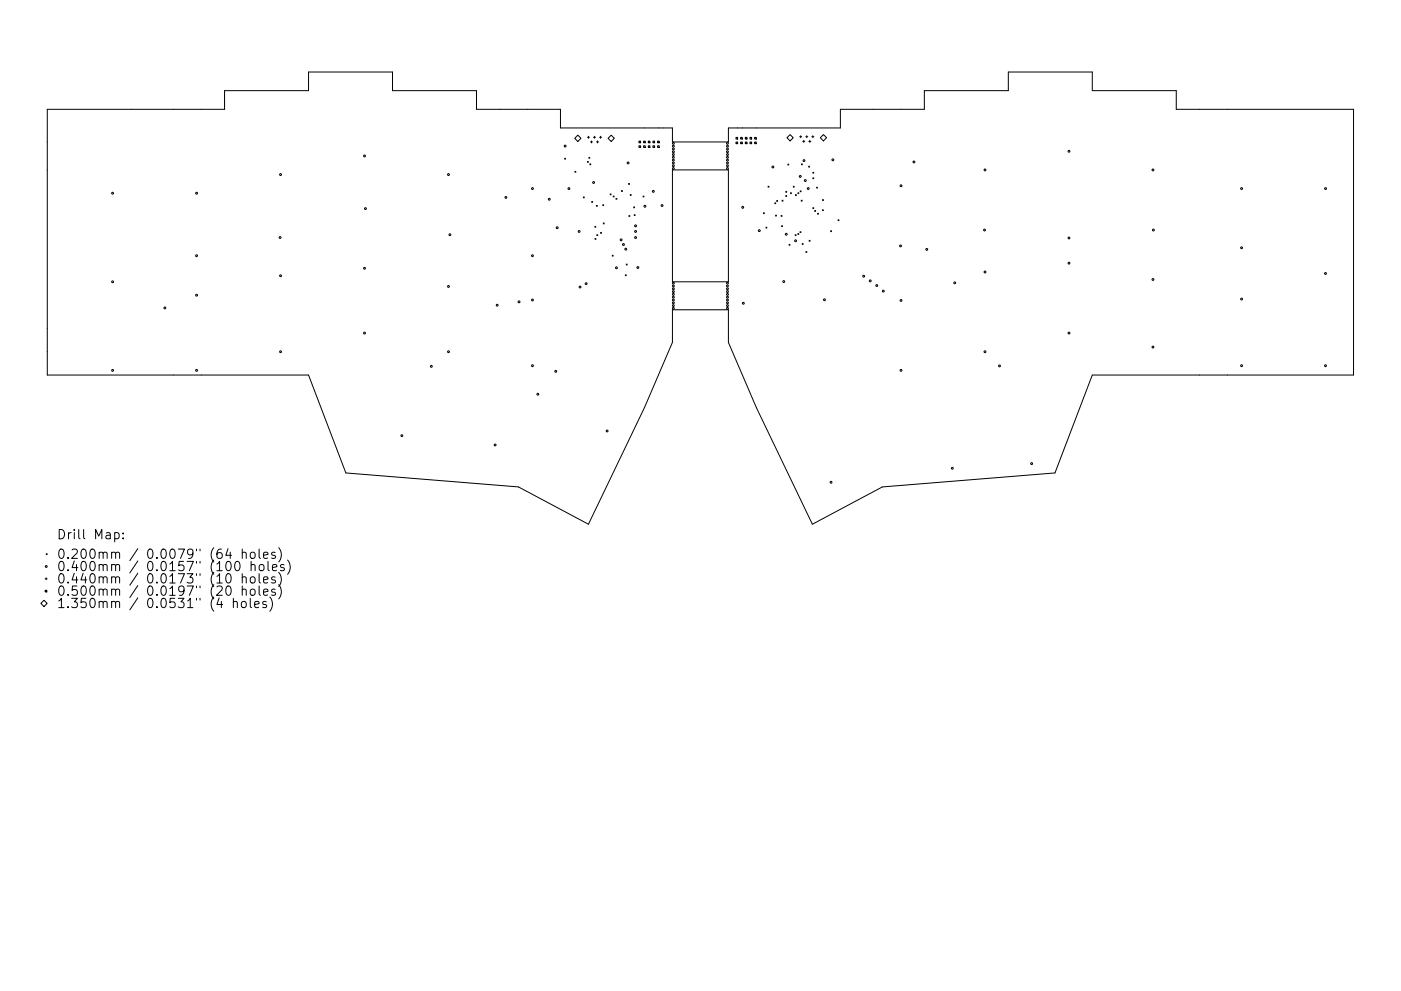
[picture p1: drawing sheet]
<svg xmlns="http://www.w3.org/2000/svg" width="297mm" height="210mm" viewBox="0 0 297 210" stroke-linecap="round" stroke-linejoin="round" font-family="sans-serif">
<defs><g id="words">
<g font-size="2.8">
<text x="12" y="114.4">Drill Map:</text>
<text x="12" y="118.6">0.200mm / 0.0079&quot; (64 holes)</text>
<text x="12" y="121.2">0.400mm / 0.0157&quot; (100 holes)</text>
<text x="12" y="123.8">0.440mm / 0.0173&quot; (10 holes)</text>
<text x="12" y="126.4">0.500mm / 0.0197&quot; (20 holes)</text>
<text x="12" y="129">1.350mm / 0.0531&quot; (4 holes)</text>
</g>
</g></defs>
<g fill="none" stroke="#000" stroke-width=".21">
<path d="M10 23.2h37.6v-4h17.8v-3.9h17.8v3.9h17.8v4h17.8v3.9h23.8v3h11.8v-3h23.8v-3.9h17.8v-4h17.8v-3.9h17.8v3.9h17.8v4h37.6v56.4h-55.4l-7.9 20.7-36.6 3-14.9 7.9-11.8-24.7-6-13.9v-6.9h-11.8v6.9l-6 13.9-11.8 24.7-14.9-7.9-36.6-3-7.9-20.7h-55.4zM119.7 33.6l.2 .2M119.9 33.6l-.2 .2M121.8 29.3l.7-.6 .7 .6-.7 .7zM121.9 36.3l.2 .2M122.1 36.3l-.2 .2M124.5 34.2l.2 .2M124.5 29.1h.5M124.7 34.2l-.2 .2M124.8 28.9v.4M124.9 33.4l.2 .2M125.1 33.4l-.2 .2"/>
<path d="M125.1 34.8l.2 .2M125.2 30.1h.4M125.3 34.8l-.2 .2M125.4 29.9v.4M125.8 29.1h.5M126 28.9v.4M126.5 30.1h.4M126.7 29.9v.4M127.1 29.1h.5M127.3 28.9v.4M128.9 29.3l.7-.6 .7 .6-.7 .7zM133.3 38.9l.2 .2"/>
<path d="M133.5 38.9l-.2 .2M135.5 29.9h.3v.4h-.3zM135.5 30.9h.3v.4h-.3zM136.5 29.9h.3v.4h-.3zM136.5 30.9h.3v.4h-.3zM137.4 29.9h.4v.4h-.4zM137.4 30.9h.4v.4h-.4zM138.4 29.9h.4v.4h-.4zM138.4 30.9h.4v.4h-.4zM139.4 29.9h.4v.4h-.4zM139.4 30.9h.4v.4h-.4zM142.6 36h11.8v23.8h-11.8z"/>
<path d="M156 29.1h.4v.4h-.4zM156 30.1h.4v.4h-.4zM157 29.1h.4v.4h-.4zM157 30.1h.4v.4h-.4zM158 29.1h.4v.4h-.4zM158 30.1h.4v.4h-.4zM159 29.1h.4v.4h-.4zM159 30.1h.4v.4h-.4zM160 29.1h.3v.4h-.3zM160 30.1h.3v.4h-.3zM162.8 39.5l.2 .2M163 39.5l-.2 .2"/>
<path d="M167 34.8l.2 .2M167.2 34.8l-.2 .2M167.5 28.6l.7 .6-.7 .7-.7-.7zM168.2 39.5l.2 .2M168.4 39.5l-.2 .2M169.5 29h.5M169.8 28.8v.4M169.9 34.8l.2 .2M170.1 34.8l-.2 .2M170.2 30h.4M170.4 29.8v.4M170.8 29h.5"/>
<path d="M171.1 28.8v.4M171.4 35.3l.2 .2M171.5 30h.4M171.6 35.3l-.2 .2M171.7 29.8v.4M172.1 29h.5M172.3 36.5l.2 .2M172.3 37.7l.2 .2M172.3 28.8v.4M172.5 37.7l-.2 .2M172.5 36.5l-.2 .2M173.1 39.7l.2 .2"/>
<path d="M173.3 39.7l-.2 .2M173.9 29.2l.7-.6 .7 .6-.7 .7zM123.7 41.8l.2 .2M123.9 41.8l-.2 .2M125.5 42.7l.2 .2M125.7 42.7l-.2 .2M126.1 48l.2 .2M126.1 50.6l.2 .2M126.3 48l-.2 .2M126.3 50.6l-.2 .2M126.4 43.6l.2 .2M126.5 49.8l.2 .2"/>
<path d="M126.6 43.6l-.2 .2M126.7 49.8l-.2 .2M127.3 49.3l.2 .2M127.5 49.3l-.2 .2M127.8 43.4l.2 .2M127.9 47.3l.2 .2M128 43.4l-.2 .2M128.1 47.3l-.2 .2M129.4 41.1l.2 .2M129.6 41.1l-.2 .2M129.8 54.2l.2 .1M130 54.2l-.2 .1"/>
<path d="M130 41.6l.2 .2M130.2 41.6l-.2 .2M130.6 42.1l.2 .2M130.8 42.1l-.2 .2M131.8 40.4l.2 .2M132 40.4l-.2 .2M132.6 58.3l.2 .2M132.8 58.3l-.2 .2M132.8 56l.2 .2M133 56l-.2 .2M133.3 45.7l.2 .2M133.5 45.7l-.2 .2"/>
<path d="M133.6 41.3l.2 .2M133.8 41.3l-.2 .2M134.4 43.9l.2 .2M134.5 45.5l.2 .2M134.6 43.9l-.2 .2M134.7 45.5l-.2 .2M136.3 41.6l.2 .2M136.5 41.6l-.2 .2M161.9 45.1l.2 .2M162.1 45.1l-.2 .2M162.4 48.2l.2 .2M162.6 48.2l-.2 .2"/>
<path d="M164.3 43l.2 .2M164.4 45.6l.2 .2M164.5 43l-.2 .2M164.6 45.6l-.2 .2M164.7 42.5l.2 .2M164.9 42.5l-.2 .2M165.6 45.7l.2 .2M165.7 47.9l.2 .2M165.8 45.7l-.2 .2M165.8 42.5l.2 .2M165.9 47.9l-.2 .2M166 42.5l-.2 .2"/>
<path d="M166.6 40.6l.2 .2M166.6 41.5l.2 .2M166.8 40.6l-.2 .2M166.8 41.5l-.2 .2M167.3 51.8l.2 .2M167.5 51.8l-.2 .2M167.6 40.9l.2 .2M167.8 40.9l-.2 .2M168.6 49.8l.2 .2M168.6 41.3l.2 .2M168.8 49.8l-.2 .2M168.8 41.3l-.2 .2"/>
<path d="M169.2 49.5l.2 .2M169.2 40.9l.2 .2M169.4 49.5l-.2 .2M169.4 40.9l-.2 .2M169.6 49.2l.2 .2M169.7 40.5l.2 .2M169.8 49.2l-.2 .2M169.9 40.5l-.2 .2M169.9 42.5l.2 .2M170.1 42.5l-.2 .2M170.1 51.7l.2 .2M170.3 51.7l-.2 .2"/>
<path d="M170.9 53.4l.2 .2M171.1 53.4l-.2 .2M171.5 51l.2 .2M171.7 51l-.2 .2M172.3 44.1l.2 .2M172.5 44.1l-.2 .2M172.7 44.7l.2 .2M172.9 44.7l-.2 .2M173.3 45.2l.2 .2M173.5 45.2l-.2 .2M174.4 44.5l.2 .2M174.4 42.4l.2 .2"/>
<path d="M174.6 44.5l-.2 .2M174.6 42.4l-.2 .2M176.1 49l.2 .2M176.3 49l-.2 .2M177.7 46.6l.2 .2M177.9 46.6l-.2 .2M9.8 117.5l.2 .2M10 117.5l-.2 .2M24.3 113.1l.6-.1 .4 .4v.5l-.2 .3h-.8M26.1 114.1v.2M26.1 113.1v.2M48.3 116.4l-.4 1.4h1.2"/>
<path d="M50 119.2l.4-.1a1.24 1.24 0 0 1 0 2h-.2a1.32 1.32 0 0 1-.2-1.9zM51.4 117.3l.2-.1h.5l.1 1.3M51.4 116.5v2M53.2 117.2h.5l.4 .3v.6l-.4 .4-.5-.1-.1-.3v-.6zM53.2 120l.3-.2 .5 .1 .1 1.2M53.2 119.1v2M54.9 116.5v1.7l.3 .3M55.1 119.9l.5-.1 .4 .3v.6l-.4 .4-.5-.1-.2-.3v-.6zM55.9 117.8l.9-.2-.1-.4h-.5l-.3 .2 .1 1h.7M56.8 119.1v1.7l.3 .3M58.3 117.2h-.4l-.3 .2 .1 .3 .6 .2v.5h-.7M59.1 116.2a2.27 2.27 0 0 1 0 3"/>
<path d="M60.2 119.9l-.5-.1-.2 .2 .1 .3 .6 .2v.5h-.7M61 118.8a2.27 2.27 0 0 1 0 3M8.7 128l.6-.6 .7 .6-.7 .7zM9.6 122.8h.4M9.6 125.2h.3v.4h-.3zM9.8 122.6v.4M48.2 121.8l.3-.1a1.24 1.24 0 0 1 0 2h-.2a1.31 1.31 0 0 1-.1-1.9zM48.2 124.4l.3-.1a1.24 1.24 0 0 1 0 2h-.2a1.32 1.32 0 0 1-.1-1.9zM49.5 127.8l.3-.2 .4 .1 .1 1.2M49.5 126.9v2M51.3 127.8l.2-.2 .6 .2 .1 .7-.2 .3-.5 .1-.2-.2zM51.4 122.6l.2-.2 .5 .1 .1 1.2"/>
<path d="M51.4 125.2l.2-.2 .5 .1 .1 1.2M51.4 121.7v2M51.4 124.3v2M53.1 126.9v1.7l.2 .3M53.1 125.2l.3-.2 .6 .2 .1 .7-.2 .3-.5 .1-.3-.2zM53.2 122.5l.5-.1 .4 .4v.5l-.4 .4-.5-.1-.1-.3v-.5zM54 128.3l.9-.2-.1-.4-.5-.1-.3 .3 .1 .9h.7M54.9 121.7v1.7l.3 .3M54.9 124.3v1.7l.3 .3M55.9 123l.9-.2-.1-.3-.5-.1-.3 .3 .1 .9h.7M55.9 125.6l.9-.1-.1-.4-.5-.1-.3 .3 .1 .9h.7M56.4 127.7l-.4-.1-.3 .3 .1 .3 .6 .2v.4h-.7"/>
<path d="M57.2 126.7a2.27 2.27 0 0 1 0 3M57.8 120.4l.9-.2-.1-.3-.6-.1-.2 .2 .1 1h.7M58.3 122.5l-.4-.1-.3 .3 .1 .2 .6 .2v.5h-.7M58.3 125.1l-.4-.1-.3 .3 .1 .3 .6 .1v.5h-.7M59.1 121.4a2.27 2.27 0 0 1 0 3M59.1 124a2.27 2.27 0 0 1 0 3.1"/>
<circle cx="59.5" cy="37" r=".2"/>
<circle cx="77.3" cy="33.1" r=".2"/>
<circle cx="95.1" cy="37" r=".2"/>
<circle cx="119.8" cy="31" r=".2"/>
<circle cx="125.9" cy="38.7" r=".2"/>
<circle cx="133.2" cy="34.6" r=".2"/>
<circle cx="142.8" cy="31" r=".2"/>
<circle cx="142.8" cy="32.2" r=".2"/>
<circle cx="142.8" cy="30.4" r=".2"/>
<circle cx="142.8" cy="32.8" r=".2"/>
<circle cx="142.8" cy="34.6" r=".2"/>
<circle cx="142.8" cy="33.4" r=".2"/>
<circle cx="142.8" cy="35.2" r=".2"/>
<circle cx="142.8" cy="34" r=".2"/>
<circle cx="142.8" cy="31.6" r=".2"/>
<circle cx="142.8" cy="35.8" r=".2"/>
<circle cx="154.2" cy="31" r=".2"/>
<circle cx="154.2" cy="32.2" r=".2"/>
<circle cx="154.2" cy="30.4" r=".2"/>
<circle cx="154.2" cy="34.6" r=".2"/>
<circle cx="154.2" cy="33.4" r=".2"/>
<circle cx="154.2" cy="35.2" r=".2"/>
<circle cx="154.2" cy="32.8" r=".2"/>
<circle cx="154.2" cy="34" r=".2"/>
<circle cx="154.2" cy="35.8" r=".2"/>
<circle cx="154.2" cy="31.6" r=".2"/>
<circle cx="163.9" cy="35.4" r=".2"/>
<circle cx="169.7" cy="37.4" r=".2"/>
<circle cx="170.5" cy="34.1" r=".2"/>
<circle cx="170.7" cy="38.3" r=".2"/>
<circle cx="176.6" cy="33.9" r=".2"/>
<circle cx="191" cy="39.4" r=".2"/>
<circle cx="193.8" cy="34.4" r=".2"/>
<circle cx="208.8" cy="36" r=".2"/>
<circle cx="226.6" cy="32.1" r=".2"/>
<circle cx="244.4" cy="36" r=".2"/>
<circle cx="23.9" cy="59.8" r=".2"/>
<circle cx="23.9" cy="41" r=".2"/>
<circle cx="41.7" cy="41" r=".2"/>
<circle cx="41.7" cy="54.2" r=".2"/>
<circle cx="59.4" cy="50.4" r=".2"/>
<circle cx="59.5" cy="58.5" r=".2"/>
<circle cx="77.3" cy="56.9" r=".2"/>
<circle cx="77.5" cy="44.3" r=".2"/>
<circle cx="95.4" cy="49.8" r=".2"/>
<circle cx="107.3" cy="41.9" r=".2"/>
<circle cx="112.9" cy="54.2" r=".2"/>
<circle cx="112.9" cy="40" r=".2"/>
<circle cx="116.5" cy="42.3" r=".2"/>
<circle cx="118.1" cy="48.3" r=".2"/>
<circle cx="120.6" cy="40" r=".2"/>
<circle cx="122.8" cy="49.1" r=".2"/>
<circle cx="130.7" cy="56.8" r=".2"/>
<circle cx="131.7" cy="50.9" r=".2"/>
<circle cx="132.2" cy="51.9" r=".2"/>
<circle cx="132.7" cy="52.9" r=".2"/>
<circle cx="134.8" cy="49.1" r=".2"/>
<circle cx="134.8" cy="47.9" r=".2"/>
<circle cx="134.8" cy="50.4" r=".2"/>
<circle cx="135.2" cy="56.8" r=".2"/>
<circle cx="136.7" cy="43.8" r=".2"/>
<circle cx="138.5" cy="40.6" r=".2"/>
<circle cx="140.4" cy="43.6" r=".2"/>
<circle cx="157.5" cy="44" r=".2"/>
<circle cx="161" cy="48.9" r=".2"/>
<circle cx="166.2" cy="59.7" r=".2"/>
<circle cx="166.7" cy="49.7" r=".2"/>
<circle cx="168.7" cy="51.1" r=".2"/>
<circle cx="171.4" cy="40" r=".2"/>
<circle cx="183.1" cy="58.6" r=".2"/>
<circle cx="184.5" cy="59.6" r=".2"/>
<circle cx="190.9" cy="52.2" r=".2"/>
<circle cx="196.5" cy="52.9" r=".2"/>
<circle cx="208.7" cy="48.8" r=".2"/>
<circle cx="208.8" cy="57.7" r=".2"/>
<circle cx="226.6" cy="50.5" r=".2"/>
<circle cx="226.6" cy="55.8" r=".2"/>
<circle cx="244.4" cy="59.3" r=".2"/>
<circle cx="244.5" cy="48.8" r=".2"/>
<circle cx="263.2" cy="52.6" r=".2"/>
<circle cx="263.2" cy="40" r=".2"/>
<circle cx="281" cy="58" r=".2"/>
<circle cx="281" cy="40" r=".2"/>
<circle cx="23.9" cy="78.6" r=".2"/>
<circle cx="35" cy="65.3" r=".2"/>
<circle cx="41.7" cy="78.6" r=".2"/>
<circle cx="41.7" cy="62.6" r=".2"/>
<circle cx="59.5" cy="74.6" r=".2"/>
<circle cx="77.3" cy="70.7" r=".2"/>
<circle cx="91.4" cy="77.7" r=".2"/>
<circle cx="95.1" cy="60.8" r=".2"/>
<circle cx="95.1" cy="74.6" r=".2"/>
<circle cx="105.4" cy="64.8" r=".2"/>
<circle cx="110" cy="64" r=".2"/>
<circle cx="112.9" cy="77.6" r=".2"/>
<circle cx="112.9" cy="63.6" r=".2"/>
<circle cx="117.8" cy="78.8" r=".2"/>
<circle cx="123" cy="60.9" r=".2"/>
<circle cx="124.3" cy="60.2" r=".2"/>
<circle cx="142.8" cy="64.8" r=".2"/>
<circle cx="142.8" cy="63.6" r=".2"/>
<circle cx="142.8" cy="62.5" r=".2"/>
<circle cx="142.8" cy="60.1" r=".2"/>
<circle cx="142.8" cy="61.3" r=".2"/>
<circle cx="142.8" cy="60.7" r=".2"/>
<circle cx="142.8" cy="65.4" r=".2"/>
<circle cx="142.8" cy="64.2" r=".2"/>
<circle cx="142.8" cy="61.9" r=".2"/>
<circle cx="142.8" cy="63.1" r=".2"/>
<circle cx="154.2" cy="64.8" r=".2"/>
<circle cx="154.2" cy="63.6" r=".2"/>
<circle cx="154.2" cy="62.5" r=".2"/>
<circle cx="154.2" cy="60.1" r=".2"/>
<circle cx="154.2" cy="61.3" r=".2"/>
<circle cx="154.2" cy="60.7" r=".2"/>
<circle cx="154.2" cy="65.4" r=".2"/>
<circle cx="154.2" cy="64.2" r=".2"/>
<circle cx="154.2" cy="61.9" r=".2"/>
<circle cx="154.2" cy="63.1" r=".2"/>
<circle cx="157.6" cy="64.3" r=".2"/>
<circle cx="174.8" cy="63.6" r=".2"/>
<circle cx="185.9" cy="60.6" r=".2"/>
<circle cx="187.3" cy="61.8" r=".2"/>
<circle cx="191" cy="78.6" r=".2"/>
<circle cx="191" cy="63.7" r=".2"/>
<circle cx="202.4" cy="60" r=".2"/>
<circle cx="208.8" cy="74.6" r=".2"/>
<circle cx="211.9" cy="77.6" r=".2"/>
<circle cx="226.6" cy="70.7" r=".2"/>
<circle cx="244.4" cy="73.6" r=".2"/>
<circle cx="263.2" cy="77.6" r=".2"/>
<circle cx="263.2" cy="63.4" r=".2"/>
<circle cx="281" cy="77.6" r=".2"/>
<circle cx="85.2" cy="92.4" r=".2"/>
<circle cx="105" cy="94.4" r=".2"/>
<circle cx="114" cy="83.6" r=".2"/>
<circle cx="128.7" cy="91.4" r=".2"/>
<circle cx="201.9" cy="99.4" r=".2"/>
<circle cx="218.7" cy="98.4" r=".2"/>
<circle cx="176.2" cy="102.3" r=".2"/>
<circle cx="9.8" cy="120.2" r=".2"/>
</g>
<use href="#words"/>
</svg>
